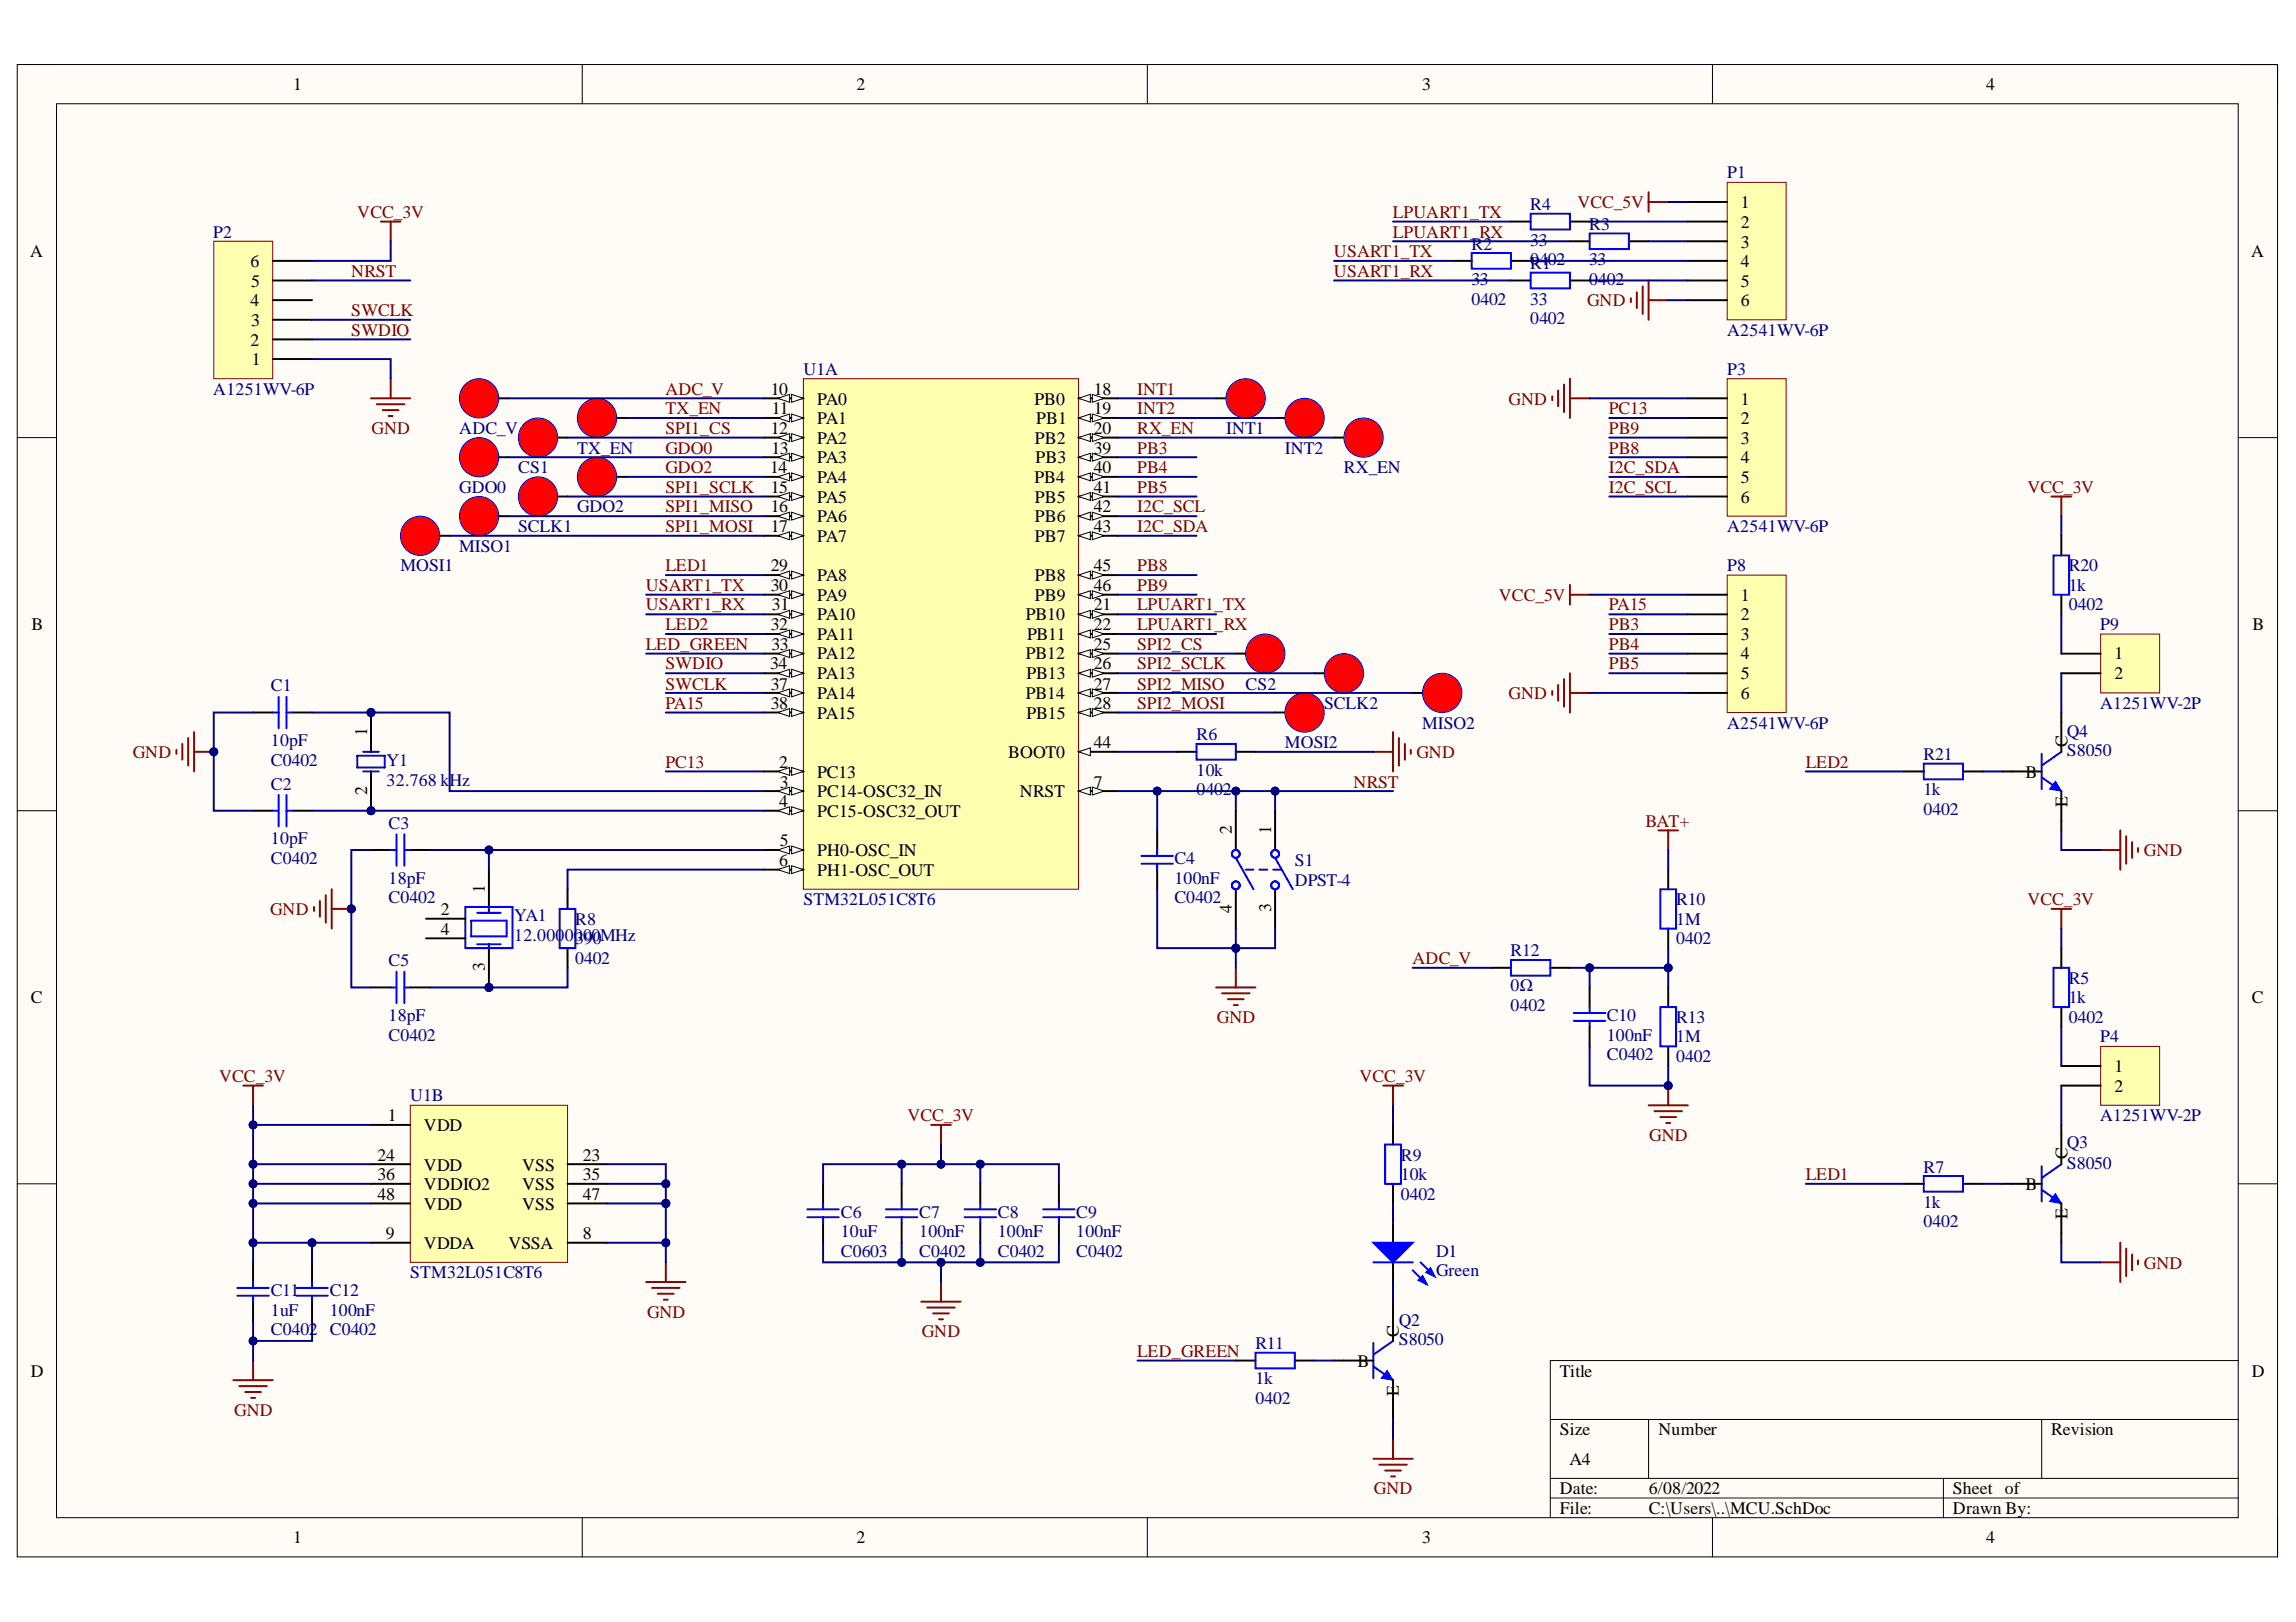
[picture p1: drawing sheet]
<svg xmlns="http://www.w3.org/2000/svg" width="297mm" height="210mm" viewBox="0 0 297 210" stroke-linecap="round" stroke-linejoin="round" font-family="sans-serif">
<defs><g id="words">
<g font-size="2.3">
<text x="37.9" y="11.7">1</text>
<text x="110.8" y="11.7">2</text>
<text x="184" y="11.7">3</text>
<text x="257" y="11.7">4</text>
<text x="225.2" y="26.9">1</text>
<text x="225.2" y="29.5">2</text>
<text x="3.9" y="33.3">A</text>
<text x="32.4" y="34.6">6</text>
<text x="225.2" y="32">3</text>
<text x="225.2" y="34.6">4</text>
<text x="291.2" y="33.3">A</text>
<text x="32.4" y="39.7">4</text>
<text x="32.5" y="37.1">5</text>
<text x="225.2" y="37.1">5</text>
<text x="225.2" y="39.7">6</text>
<text x="32.4" y="44.7">2</text>
<text x="32.5" y="42.2">3</text>
<text x="32.6" y="47.3">1</text>
<text x="99.7" y="51.1">10</text>
<text x="99.9" y="53.6">11</text>
<text x="105.7" y="52.3">PA0</text>
<text x="133.8" y="52.3">PB0</text>
<text x="141.5" y="51.1">18</text>
<text x="141.5" y="53.6">19</text>
<text x="225.2" y="52.3">1</text>
<text x="99.7" y="56.2">12</text>
<text x="99.8" y="58.7">13</text>
<text x="105.7" y="54.9">PA1</text>
<text x="105.7" y="57.4">PA2</text>
<text x="105.7" y="60">PA3</text>
<text x="133.9" y="57.4">PB2</text>
<text x="134" y="60">PB3</text>
<text x="134.1" y="54.9">PB1</text>
<text x="141.5" y="56.2">20</text>
<text x="141.5" y="58.7">39</text>
<text x="225.2" y="54.9">2</text>
<text x="225.2" y="57.4">3</text>
<text x="225.2" y="60">4</text>
<text x="99.6" y="61.2">14</text>
<text x="99.7" y="63.8">15</text>
<text x="105.7" y="62.5">PA4</text>
<text x="105.7" y="65">PA5</text>
<text x="133.8" y="62.5">PB4</text>
<text x="133.9" y="65">PB5</text>
<text x="141.5" y="61.2">40</text>
<text x="141.5" y="63.8">41</text>
<text x="225.2" y="62.5">5</text>
<text x="225.2" y="65">6</text>
<text x="99.7" y="66.3">16</text>
<text x="99.7" y="68.8">17</text>
<text x="105.7" y="67.6">PA6</text>
<text x="105.7" y="70.1">PA7</text>
<text x="133.9" y="67.6">PB6</text>
<text x="133.9" y="70.1">PB7</text>
<text x="141.5" y="66.3">42</text>
<text x="141.5" y="68.8">43</text>
<text x="99.7" y="73.9">29</text>
<text x="99.7" y="76.5">30</text>
<text x="105.7" y="75.2">PA8</text>
<text x="105.7" y="77.7">PA9</text>
<text x="133.9" y="75.2">PB8</text>
<text x="133.9" y="77.7">PB9</text>
<text x="141.5" y="73.9">45</text>
<text x="141.5" y="76.5">46</text>
<text x="225.2" y="77.7">1</text>
<text x="4.1" y="81.5">B</text>
<text x="99.7" y="81.5">32</text>
<text x="99.9" y="79">31</text>
<text x="105.7" y="80.3">PA10</text>
<text x="105.7" y="82.8">PA11</text>
<text x="132.7" y="80.3">PB10</text>
<text x="132.9" y="82.8">PB11</text>
<text x="141.5" y="79">21</text>
<text x="141.5" y="81.5">22</text>
<text x="225.2" y="80.3">2</text>
<text x="225.2" y="82.8">3</text>
<text x="291.4" y="81.5">B</text>
<text x="99.6" y="86.6">34</text>
<text x="99.7" y="89.2">37</text>
<text x="99.8" y="84.1">33</text>
<text x="105.7" y="85.3">PA12</text>
<text x="105.7" y="87.9">PA13</text>
<text x="132.7" y="85.3">PB12</text>
<text x="132.8" y="87.9">PB13</text>
<text x="141.5" y="84.1">25</text>
<text x="141.5" y="86.6">26</text>
<text x="141.5" y="89.2">27</text>
<text x="225.2" y="85.3">4</text>
<text x="225.2" y="87.9">5</text>
<text x="273.6" y="85.3">1</text>
<text x="273.6" y="87.9">2</text>
<text x="47.5" y="95.2" transform="rotate(-90 47.5 95.2)">1</text>
<text x="99.7" y="91.8">38</text>
<text x="105.7" y="90.5">PA14</text>
<text x="105.7" y="93">PA15</text>
<text x="132.7" y="90.5">PB14</text>
<text x="132.8" y="93">PB15</text>
<text x="141.5" y="91.8">28</text>
<text x="225.2" y="90.5">6</text>
<text x="100.8" y="99.4">2</text>
<text x="100.9" y="101.9">3</text>
<text x="105.7" y="100.6">PC13</text>
<text x="130.4" y="98.1">BOOT0</text>
<text x="141.5" y="96.8">44</text>
<text x="141.5" y="101.9">7</text>
<text x="262" y="100.6">B</text>
<text x="267.5" y="96.7" transform="rotate(-90 267.5 96.7)">C</text>
<text x="47.5" y="102.9" transform="rotate(-90 47.5 102.9)">2</text>
<text x="100.8" y="104.5">4</text>
<text x="105.7" y="103.2">PC14-OSC32_IN</text>
<text x="105.7" y="105.7">PC15-OSC32_OUT</text>
<text x="132" y="103.2">NRST</text>
<text x="159.4" y="107.9" transform="rotate(-90 159.4 107.9)">2</text>
<text x="164.5" y="107.9" transform="rotate(-90 164.5 107.9)">1</text>
<text x="267.5" y="104.4" transform="rotate(-90 267.5 104.4)">E</text>
<text x="100.8" y="112.1">6</text>
<text x="100.9" y="109.5">5</text>
<text x="105.7" y="110.8">PH0-OSC_IN</text>
<text x="105.7" y="113.3">PH1-OSC_OUT</text>
<text x="57" y="118.4">2</text>
<text x="62.7" y="115.6" transform="rotate(-90 62.7 115.6)">1</text>
<text x="159.4" y="118.2" transform="rotate(-90 159.4 118.2)">4</text>
<text x="164.5" y="118.1" transform="rotate(-90 164.5 118.1)">3</text>
<text x="57" y="121">4</text>
<text x="62.7" y="125.7" transform="rotate(-90 62.7 125.7)">3</text>
<text x="4" y="129.8">C</text>
<text x="291.3" y="129.8">C</text>
<text x="273.6" y="138.7">1</text>
<text x="273.6" y="141.3">2</text>
<text x="50.2" y="145.1">1</text>
<text x="54.8" y="146.3">VDD</text>
<text x="48.8" y="150.2">24</text>
<text x="48.8" y="152.8">36</text>
<text x="48.8" y="155.3">48</text>
<text x="54.8" y="151.5">VDD</text>
<text x="54.8" y="154">VDDIO2</text>
<text x="67.5" y="151.5">VSS</text>
<text x="67.5" y="154">VSS</text>
<text x="75.4" y="150.2">23</text>
<text x="75.4" y="152.8">35</text>
<text x="75.4" y="155.3">47</text>
<text x="262" y="154">B</text>
<text x="267.5" y="150" transform="rotate(-90 267.5 150)">C</text>
<text x="49.9" y="160.4">9</text>
<text x="54.8" y="156.6">VDD</text>
<text x="54.8" y="161.6">VDDA</text>
<text x="65.8" y="161.6">VSSA</text>
<text x="67.5" y="156.6">VSS</text>
<text x="75.4" y="160.4">8</text>
<text x="267.5" y="157.7" transform="rotate(-90 267.5 157.7)">E</text>
<text x="181" y="173" transform="rotate(-90 181 173)">C</text>
<text x="4" y="178.1">D</text>
<text x="175.6" y="176.9">B</text>
<text x="201.8" y="178.1">Title</text>
<text x="291.3" y="178.1">D</text>
<text x="181" y="180.7" transform="rotate(-90 181 180.7)">E</text>
<text x="201.8" y="185.7">Size</text>
<text x="214.6" y="185.7">Number</text>
<text x="265.3" y="185.7">Revision</text>
<text x="203.1" y="189.6">A4</text>
<text x="201.8" y="193.4">Date:</text>
<text x="201.8" y="195.9">File:</text>
<text x="213.3" y="193.4">6/08/2022</text>
<text x="213.3" y="195.9">C:\Users\..\MCU.SchDoc</text>
<text x="252.6" y="193.4">Sheet of</text>
<text x="252.6" y="195.9">Drawn By:</text>
<text x="37.9" y="199.7">1</text>
<text x="110.8" y="199.7">2</text>
<text x="184" y="199.7">3</text>
<text x="257" y="199.7">4</text>
</g>
<g font-size="2.3" fill="#000080">
<text x="223.4" y="23.1">P1</text>
<text x="198" y="27.1">R4</text>
<text x="205.6" y="29.8">R3</text>
<text x="27.6" y="30.8">P2</text>
<text x="190.4" y="32.3">R2</text>
<text x="198" y="34.3">0402</text>
<text x="198" y="31.8">33</text>
<text x="198" y="34.8">R1</text>
<text x="205.6" y="34.3">33</text>
<text x="190.4" y="39.4">0402</text>
<text x="190.4" y="36.9">33</text>
<text x="198" y="41.9">0402</text>
<text x="198" y="39.4">33</text>
<text x="205.6" y="36.9">0402</text>
<text x="223.4" y="43.5">A2541WV-6P</text>
<text x="27.6" y="51.1">A1251WV-6P</text>
<text x="103.9" y="48.5">U1A</text>
<text x="223.4" y="48.5">P3</text>
<text x="59.4" y="56.2">ADC_V</text>
<text x="74.7" y="58.7">TX_EN</text>
<text x="158.6" y="56.2">INT1</text>
<text x="166.2" y="58.7">INT2</text>
<text x="59.4" y="63.8">GDO0</text>
<text x="67" y="61.2">CS1</text>
<text x="173.9" y="61.2">RX_EN</text>
<text x="59.4" y="71.4">MISO1</text>
<text x="67" y="68.8">SCLK1</text>
<text x="74.7" y="66.3">GDO2</text>
<text x="223.4" y="68.8">A2541WV-6P</text>
<text x="51.8" y="73.9">MOSI1</text>
<text x="223.4" y="73.9">P8</text>
<text x="267.6" y="73.9">R20</text>
<text x="267.6" y="76.5">1k</text>
<text x="267.6" y="79">0402</text>
<text x="271.7" y="81.5">P9</text>
<text x="35" y="89.5">C1</text>
<text x="161.2" y="89.2">CS2</text>
<text x="154.8" y="95.8">R6</text>
<text x="171.3" y="91.8">SCLK2</text>
<text x="184" y="94.3">MISO2</text>
<text x="223.4" y="94.3">A2541WV-6P</text>
<text x="267.4" y="95.3">Q4</text>
<text x="271.7" y="91.8">A1251WV-2P</text>
<text x="35" y="99.1">C0402</text>
<text x="35" y="96.6">10pF</text>
<text x="50" y="99.1">Y1</text>
<text x="50" y="101.7">32.768 k</text>
<text x="58.2" y="101.7">Hz</text>
<text x="154.8" y="100.4">10k</text>
<text x="166.2" y="96.8">MOSI2</text>
<text x="248.8" y="98.4">R21</text>
<text x="267.4" y="97.9">S8050</text>
<text x="35" y="102.2">C2</text>
<text x="50.3" y="107.2">C3</text>
<text x="154.8" y="102.9">0402</text>
<text x="248.8" y="105.5">0402</text>
<text x="248.8" y="102.9">1k</text>
<text x="35" y="111.8">C0402</text>
<text x="35" y="109.3">10pF</text>
<text x="151.9" y="111.8">C4</text>
<text x="167.5" y="112.1">S1</text>
<text x="50.3" y="116.9">C0402</text>
<text x="50.3" y="114.4">18pF</text>
<text x="66.5" y="119.2">YA1</text>
<text x="74.4" y="119.7">R8</text>
<text x="103.9" y="117.1">STM32L051C8T6</text>
<text x="151.9" y="116.9">C0402</text>
<text x="151.9" y="114.4">100nF</text>
<text x="167.5" y="114.6">DPST-4</text>
<text x="216.8" y="117.1">R10</text>
<text x="216.8" y="119.7">1M</text>
<text x="50.3" y="125">C5</text>
<text x="66.5" y="121.7">12.000</text>
<text x="73.1" y="121.7">0000MHz</text>
<text x="74.4" y="124.8">0402</text>
<text x="74.4" y="122.2">390</text>
<text x="195.4" y="123.7">R12</text>
<text x="216.8" y="122.2">0402</text>
<text x="195.4" y="130.8">0402</text>
<text x="195.4" y="128.3">0Ω</text>
<text x="267.6" y="127.3">R5</text>
<text x="267.6" y="129.8">1k</text>
<text x="50.3" y="134.7">C0402</text>
<text x="50.3" y="132.1">18pF</text>
<text x="207.9" y="137.2">C0402</text>
<text x="207.9" y="132.1">C10</text>
<text x="207.9" y="134.7">100nF</text>
<text x="216.8" y="137.4">0402</text>
<text x="216.8" y="132.4">R13</text>
<text x="216.8" y="134.9">1M</text>
<text x="267.6" y="132.4">0402</text>
<text x="271.7" y="134.9">P4</text>
<text x="53.1" y="142.5">U1B</text>
<text x="267.4" y="148.6">Q3</text>
<text x="271.7" y="145.1">A1251WV-2P</text>
<text x="181.2" y="155.3">0402</text>
<text x="181.2" y="150.2">R9</text>
<text x="181.2" y="152.8">10k</text>
<text x="248.8" y="151.7">R7</text>
<text x="267.4" y="151.2">S8050</text>
<text x="108.8" y="157.6">C6</text>
<text x="108.8" y="160.1">10uF</text>
<text x="118.9" y="157.6">C7</text>
<text x="118.9" y="160.1">100nF</text>
<text x="129.1" y="157.6">C8</text>
<text x="129.1" y="160.1">100nF</text>
<text x="139.2" y="157.6">C9</text>
<text x="139.2" y="160.1">100nF</text>
<text x="248.8" y="158.8">0402</text>
<text x="248.8" y="156.3">1k</text>
<text x="35" y="167.7">C11</text>
<text x="42.7" y="167.7">C12</text>
<text x="53.1" y="165.4">STM32L051C8T6</text>
<text x="108.8" y="162.7">C0603</text>
<text x="118.9" y="162.7">C0402</text>
<text x="129.1" y="162.7">C0402</text>
<text x="139.2" y="162.7">C0402</text>
<text x="185.8" y="162.7">D1</text>
<text x="185.8" y="165.2">Green</text>
<text x="35" y="172.8">C0402 C0402</text>
<text x="35" y="170.3">1uF</text>
<text x="42.7" y="170.3">100nF</text>
<text x="181" y="171.5">Q2</text>
<text x="162.4" y="174.6">R11</text>
<text x="162.4" y="179.1">1k</text>
<text x="181" y="174.1">S8050</text>
<text x="162.4" y="181.7">0402</text>
</g>
<g font-size="2.3" fill="#800000">
<text x="46.2" y="28.2">VCC_3V</text>
<text x="180.2" y="28.2">LPUART1_TX</text>
<text x="204.1" y="26.9">VCC_5V</text>
<text x="45.5" y="35.9">NRST</text>
<text x="172.6" y="33.3">USART1_TX</text>
<text x="172.6" y="35.9">USART1_RX</text>
<text x="180.2" y="30.8">LPUART1_RX</text>
<text x="45.5" y="40.9">SWCLK</text>
<text x="205.3" y="39.7">GND</text>
<text x="45.5" y="43.5">SWDIO</text>
<text x="86.1" y="53.6">TX_EN</text>
<text x="86.1" y="51.1">ADC_V</text>
<text x="147.1" y="53.6">INT2</text>
<text x="147.1" y="51.1">INT1</text>
<text x="195.2" y="52.3">GND</text>
<text x="208.1" y="53.6">PC13</text>
<text x="48.1" y="56.2">GND</text>
<text x="86.1" y="58.7">GDO0</text>
<text x="86.1" y="56.2">SPI1_CS</text>
<text x="147.1" y="56.2">RX_EN</text>
<text x="147.1" y="58.7">PB3</text>
<text x="208.1" y="56.2">PB9</text>
<text x="208.1" y="58.7">PB8</text>
<text x="86.1" y="63.8">SPI1_SCLK</text>
<text x="86.1" y="61.2">GDO2</text>
<text x="147.1" y="63.8">PB5</text>
<text x="147.1" y="61.2">PB4</text>
<text x="208.1" y="61.2">I2C_SDA</text>
<text x="208.1" y="63.8">I2C_SCL</text>
<text x="262.3" y="63.8">VCC_3V</text>
<text x="86.1" y="66.3">SPI1_MISO</text>
<text x="86.1" y="68.8">SPI1_MOSI</text>
<text x="147.1" y="68.8">I2C_SDA</text>
<text x="147.1" y="66.3">I2C_SCL</text>
<text x="83.5" y="76.5">USART1_TX</text>
<text x="86.1" y="73.9">LED1</text>
<text x="147.1" y="73.9">PB8</text>
<text x="147.1" y="76.5">PB9</text>
<text x="193.9" y="77.7">VCC_5V</text>
<text x="83.5" y="79">USART1_RX</text>
<text x="86.1" y="81.5">LED2</text>
<text x="147.1" y="79">LPUART1_TX</text>
<text x="147.1" y="81.5">LPUART1_RX</text>
<text x="208.1" y="79">PA15</text>
<text x="208.1" y="81.5">PB3</text>
<text x="83.5" y="84.1">LED_GREEN</text>
<text x="86.1" y="86.6">SWDIO</text>
<text x="86.1" y="89.2">SWCLK</text>
<text x="147.1" y="86.6">SPI2_SCLK</text>
<text x="147.1" y="89.2">SPI2_MISO</text>
<text x="147.1" y="84.1">SPI2_CS</text>
<text x="208.1" y="86.6">PB5</text>
<text x="208.1" y="84.1">PB4</text>
<text x="86.1" y="91.8">PA15</text>
<text x="147.1" y="91.8">SPI2_MOSI</text>
<text x="195.2" y="90.5">GND</text>
<text x="17.2" y="98.1">GND</text>
<text x="86.1" y="99.4">PC13</text>
<text x="175.1" y="101.9">NRST</text>
<text x="183.2" y="98.1">GND</text>
<text x="233.6" y="99.4">LED2</text>
<text x="212.9" y="107">BAT+</text>
<text x="277.4" y="110.8">GND</text>
<text x="35" y="118.4">GND</text>
<text x="262.3" y="117.1">VCC_3V</text>
<text x="182.7" y="124.8">ADC_V</text>
<text x="157.4" y="132.4">GND</text>
<text x="28.4" y="140">VCC_3V</text>
<text x="175.9" y="140">VCC_3V</text>
<text x="117.4" y="145.1">VCC_3V</text>
<text x="213.4" y="147.6">GND</text>
<text x="233.6" y="152.8">LED1</text>
<text x="277.4" y="164.2">GND</text>
<text x="83.7" y="170.5">GND</text>
<text x="119.3" y="173.1">GND</text>
<text x="147.1" y="175.6">LED_GREEN</text>
<text x="30.3" y="183.2">GND</text>
<text x="177.7" y="193.4">GND</text>
</g>
</g></defs>
<path d="M2.2 8.4h292.5v193.1h-292.5z" fill-rule="evenodd" fill="#fffcf8"/>
<path d="M2.2 8.4h292.5v193.1h-292.5z" fill="none" stroke="#000" stroke-width=".13"/>
<path d="M7.3 13.4h282.3v183h-282.3z" fill-rule="evenodd" fill="#fffcf8"/>
<g fill="none" stroke="#000" stroke-width=".13">
<path d="M2.2 8.3h5.1M7.3 13.4h282.3v183h-282.3zM75.3 8.3v5.1M148.4 8.3v5.1M221.5 8.4v5M289.6 8.4h5.1v5M2.2 56.6h5.1M289.6 56.6h5.1M2.2 104.9h5.1M289.6 104.9h5.1M2.2 153.2h5.1M289.6 153.2h5.1"/>
<path d="M289.6 176.1h-89v20.3M75.3 196.4v5.1M148.4 196.4v5.1M200.6 183.7h89M200.6 191.3h89M200.6 193.9h89M213.3 183.7v7.6M221.5 196.4v5.1M251.4 191.3v5.1M264.1 183.7v7.6M294.7 196.4v5.1"/>
</g>
<g fill="none" stroke="#800000" stroke-width=".25">
<path d="M211 38.6v.5M211.8 37.8v2.1M212.5 37.1v3.5M213.3 36.3v5.1M213.3 38.8h2.5M177.7 97.3h2.5M180.2 94.7v5.1M181 95.5v3.6M181.8 96.3v2M182.5 97v.6M157.3 127.8h5.1M158.1 128.5h3.6"/>
<path d="M158.9 129.3h2M159.6 130.1h.5M159.9 125.2v2.6M31.5 140.5h2.5M32.7 140.5v2.5M120.5 145.6h2.5M121.7 145.6v2.5M178.9 140.5h2.6M180.2 140.5v2.5M30.2 178.6h5.1M31 179.4h3.5M32.7 176.1v2.5"/>
<path d="M83.6 165.9h5.1M84.4 166.7h3.5M85.1 167.4h2.1M85.9 168.2h.5M86.1 163.4v2.5M119.2 168.4h5.1M120 169.2h3.5M120.7 170h2.1M121.5 170.7h.5M121.7 165.9v2.5M31.7 180.1h2.1M32.5 180.9h.5"/>
<path d="M177.7 188.8h5.1M178.4 189.5h3.6M179.2 190.3h2M180 191.1h.5M180.2 186.2v2.6"/>
</g>
<g fill="none" stroke="#000" stroke-width=".25">
<path d="M187.8 33.8h2.6M195.5 28.7h2.5M195.5 36.3h2.5M195.5 33.8h2.5M203.1 28.7h2.6M203.1 31.2h2.6M203.1 36.3h2.6M210.7 31.2h2.6M152.3 97.3h2.5M159.9 97.3h2.5M159.9 104.9v5.1M159.9 115.1v5.1"/>
<path d="M165 104.9v5.1M165 115.1v5.1M180.2 145.6v2.5M180.2 153.2v2.5M159.9 176.1h2.5M167.5 176.1h2.6"/>
</g>
<g fill="none" stroke="#00f" stroke-width=".25">
<path d="M190.4 32.7h5.1v2.1h-5.1zM198 27.7h5.1v2h-5.1zM198 35.3h5.1v2h-5.1zM205.7 30.2h5v2h-5zM154.8 96.3h5.1v2h-5.1zM159.9 111l2.3 4.1M161.1 112.5h1.1M162.9 112.5h1M164.7 112.5h1M165 111l2.3 4.1M179.2 148.1h2v5.1h-2zM162.4 175.1h5.1v2h-5.1z"/>
<circle cx="159.9" cy="110.5" r=".51"/>
<circle cx="159.9" cy="114.6" r=".51"/>
<circle cx="165" cy="110.5" r=".51"/>
<circle cx="165" cy="114.6" r=".51"/>
</g>
<path d="M103.9 49h35.6v66.1h-35.6z" fill-rule="evenodd" fill="#ffffb0"/>
<path d="M103.9 49h35.6v66.1h-35.6z" fill="none" stroke="#800000" stroke-width=".13"/>
<path d="M139.5 97.3h5.1" fill="none" stroke="#000" stroke-width=".25"/>
<path d="M139.5 97.3l1.6-.5v1z" fill="#f8fcff"/>
<path d="M139.5 97.3l1.6-.5v1z" fill="none" stroke="#000" stroke-width=".13"/>
<path d="M139.5 102.4h5.1" fill="none" stroke="#000" stroke-width=".25"/>
<path d="M139.5 102.4l1.6-.5v1z" fill="#f8fcff"/>
<path d="M139.5 102.4l1.6-.5v1z" fill="none" stroke="#000" stroke-width=".13"/>
<path d="M141.3 101.9l1.5 .5-1.5 .5z" fill="#f8fcff"/>
<path d="M141.3 101.9l1.5 .5-1.5 .5z" fill="none" stroke="#000" stroke-width=".13"/>
<path d="M98.9 51.5h5" fill="none" stroke="#000" stroke-width=".25"/>
<path d="M102.4 51l1.5 .5-1.5 .6z" fill="#f8fcff"/>
<path d="M102.4 51l1.5 .5-1.5 .6z" fill="none" stroke="#000" stroke-width=".13"/>
<path d="M100.6 51.5l1.6-.5v1.1z" fill="#f8fcff"/>
<path d="M100.6 51.5l1.6-.5v1.1z" fill="none" stroke="#000" stroke-width=".13"/>
<path d="M98.9 54.1h5" fill="none" stroke="#000" stroke-width=".25"/>
<path d="M102.4 53.6l1.5 .5-1.5 .5z" fill="#f8fcff"/>
<path d="M102.4 53.6l1.5 .5-1.5 .5z" fill="none" stroke="#000" stroke-width=".13"/>
<path d="M100.6 54.1l1.6-.5v1z" fill="#f8fcff"/>
<path d="M100.6 54.1l1.6-.5v1z" fill="none" stroke="#000" stroke-width=".13"/>
<path d="M98.9 79.5h5" fill="none" stroke="#000" stroke-width=".25"/>
<path d="M102.4 79l1.5 .5-1.5 .5z" fill="#f8fcff"/>
<path d="M102.4 79l1.5 .5-1.5 .5z" fill="none" stroke="#000" stroke-width=".13"/>
<path d="M100.6 79.5l1.6-.5v1z" fill="#f8fcff"/>
<path d="M100.6 79.5l1.6-.5v1z" fill="none" stroke="#000" stroke-width=".13"/>
<path d="M98.9 82h5" fill="none" stroke="#000" stroke-width=".25"/>
<path d="M102.4 81.5l1.5 .5-1.5 .6z" fill="#f8fcff"/>
<path d="M102.4 81.5l1.5 .5-1.5 .6z" fill="none" stroke="#000" stroke-width=".13"/>
<path d="M100.6 82l1.6-.5v1.1z" fill="#f8fcff"/>
<path d="M100.6 82l1.6-.5v1.1z" fill="none" stroke="#000" stroke-width=".13"/>
<path d="M98.9 84.6h5" fill="none" stroke="#000" stroke-width=".25"/>
<path d="M102.4 84.1l1.5 .5-1.5 .5z" fill="#f8fcff"/>
<path d="M102.4 84.1l1.5 .5-1.5 .5z" fill="none" stroke="#000" stroke-width=".13"/>
<path d="M100.6 84.6l1.6-.5v1z" fill="#f8fcff"/>
<path d="M100.6 84.6l1.6-.5v1z" fill="none" stroke="#000" stroke-width=".13"/>
<path d="M98.9 87.1h5" fill="none" stroke="#000" stroke-width=".25"/>
<path d="M102.4 86.6l1.5 .5-1.5 .5z" fill="#f8fcff"/>
<path d="M102.4 86.6l1.5 .5-1.5 .5z" fill="none" stroke="#000" stroke-width=".13"/>
<path d="M100.6 87.1l1.6-.5v1z" fill="#f8fcff"/>
<path d="M100.6 87.1l1.6-.5v1z" fill="none" stroke="#000" stroke-width=".13"/>
<path d="M98.9 89.7h5" fill="none" stroke="#000" stroke-width=".25"/>
<path d="M102.4 89.2l1.5 .5-1.5 .5z" fill="#f8fcff"/>
<path d="M102.4 89.2l1.5 .5-1.5 .5z" fill="none" stroke="#000" stroke-width=".13"/>
<path d="M100.6 89.7l1.6-.5v1z" fill="#f8fcff"/>
<path d="M100.6 89.7l1.6-.5v1z" fill="none" stroke="#000" stroke-width=".13"/>
<path d="M98.9 92.2h5" fill="none" stroke="#000" stroke-width=".25"/>
<path d="M102.4 91.7l1.5 .5-1.5 .5z" fill="#f8fcff"/>
<path d="M102.4 91.7l1.5 .5-1.5 .5z" fill="none" stroke="#000" stroke-width=".13"/>
<path d="M100.6 92.2l1.6-.5v1z" fill="#f8fcff"/>
<path d="M100.6 92.2l1.6-.5v1z" fill="none" stroke="#000" stroke-width=".13"/>
<path d="M98.9 56.6h5" fill="none" stroke="#000" stroke-width=".25"/>
<path d="M102.4 56.1l1.5 .5-1.5 .5z" fill="#f8fcff"/>
<path d="M102.4 56.1l1.5 .5-1.5 .5z" fill="none" stroke="#000" stroke-width=".13"/>
<path d="M100.6 56.6l1.6-.5v1z" fill="#f8fcff"/>
<path d="M100.6 56.6l1.6-.5v1z" fill="none" stroke="#000" stroke-width=".13"/>
<path d="M98.9 59.2h5" fill="none" stroke="#000" stroke-width=".25"/>
<path d="M102.4 58.7l1.5 .5-1.5 .5z" fill="#f8fcff"/>
<path d="M102.4 58.7l1.5 .5-1.5 .5z" fill="none" stroke="#000" stroke-width=".13"/>
<path d="M100.6 59.2l1.6-.5v1z" fill="#f8fcff"/>
<path d="M100.6 59.2l1.6-.5v1z" fill="none" stroke="#000" stroke-width=".13"/>
<path d="M98.9 61.7h5" fill="none" stroke="#000" stroke-width=".25"/>
<path d="M102.4 61.2l1.5 .5-1.5 .5z" fill="#f8fcff"/>
<path d="M102.4 61.2l1.5 .5-1.5 .5z" fill="none" stroke="#000" stroke-width=".13"/>
<path d="M100.6 61.7l1.6-.5v1z" fill="#f8fcff"/>
<path d="M100.6 61.7l1.6-.5v1z" fill="none" stroke="#000" stroke-width=".13"/>
<path d="M98.9 64.3h5" fill="none" stroke="#000" stroke-width=".25"/>
<path d="M102.4 63.7l1.5 .6-1.5 .5z" fill="#f8fcff"/>
<path d="M102.4 63.7l1.5 .6-1.5 .5z" fill="none" stroke="#000" stroke-width=".13"/>
<path d="M100.6 64.3l1.6-.6v1.1z" fill="#f8fcff"/>
<path d="M100.6 64.3l1.6-.6v1.1z" fill="none" stroke="#000" stroke-width=".13"/>
<path d="M98.9 66.8h5" fill="none" stroke="#000" stroke-width=".25"/>
<path d="M102.4 66.3l1.5 .5-1.5 .5z" fill="#f8fcff"/>
<path d="M102.4 66.3l1.5 .5-1.5 .5z" fill="none" stroke="#000" stroke-width=".13"/>
<path d="M100.6 66.8l1.6-.5v1z" fill="#f8fcff"/>
<path d="M100.6 66.8l1.6-.5v1z" fill="none" stroke="#000" stroke-width=".13"/>
<path d="M98.9 69.3h5" fill="none" stroke="#000" stroke-width=".25"/>
<path d="M102.4 68.8l1.5 .5-1.5 .5z" fill="#f8fcff"/>
<path d="M102.4 68.8l1.5 .5-1.5 .5z" fill="none" stroke="#000" stroke-width=".13"/>
<path d="M100.6 69.3l1.6-.5v1z" fill="#f8fcff"/>
<path d="M100.6 69.3l1.6-.5v1z" fill="none" stroke="#000" stroke-width=".13"/>
<path d="M98.9 74.4h5" fill="none" stroke="#000" stroke-width=".25"/>
<path d="M102.4 73.9l1.5 .5-1.5 .5z" fill="#f8fcff"/>
<path d="M102.4 73.9l1.5 .5-1.5 .5z" fill="none" stroke="#000" stroke-width=".13"/>
<path d="M100.6 74.4l1.6-.5v1z" fill="#f8fcff"/>
<path d="M100.6 74.4l1.6-.5v1z" fill="none" stroke="#000" stroke-width=".13"/>
<path d="M98.9 77h5" fill="none" stroke="#000" stroke-width=".25"/>
<path d="M102.4 76.5l1.5 .5-1.5 .5z" fill="#f8fcff"/>
<path d="M102.4 76.5l1.5 .5-1.5 .5z" fill="none" stroke="#000" stroke-width=".13"/>
<path d="M100.6 77l1.6-.5v1z" fill="#f8fcff"/>
<path d="M100.6 77l1.6-.5v1z" fill="none" stroke="#000" stroke-width=".13"/>
<path d="M139.5 51.5h5.1" fill="none" stroke="#000" stroke-width=".25"/>
<path d="M139.5 51.5l1.6-.5v1.1z" fill="#f8fcff"/>
<path d="M139.5 51.5l1.6-.5v1.1z" fill="none" stroke="#000" stroke-width=".13"/>
<path d="M141.3 51l1.5 .5-1.5 .6z" fill="#f8fcff"/>
<path d="M141.3 51l1.5 .5-1.5 .6z" fill="none" stroke="#000" stroke-width=".13"/>
<path d="M139.5 54.1h5.1" fill="none" stroke="#000" stroke-width=".25"/>
<path d="M139.5 54.1l1.6-.5v1z" fill="#f8fcff"/>
<path d="M139.5 54.1l1.6-.5v1z" fill="none" stroke="#000" stroke-width=".13"/>
<path d="M141.3 53.6l1.5 .5-1.5 .5z" fill="#f8fcff"/>
<path d="M141.3 53.6l1.5 .5-1.5 .5z" fill="none" stroke="#000" stroke-width=".13"/>
<path d="M139.5 79.5h5.1" fill="none" stroke="#000" stroke-width=".25"/>
<path d="M139.5 79.5l1.6-.5v1z" fill="#f8fcff"/>
<path d="M139.5 79.5l1.6-.5v1z" fill="none" stroke="#000" stroke-width=".13"/>
<path d="M141.3 79l1.5 .5-1.5 .5z" fill="#f8fcff"/>
<path d="M141.3 79l1.5 .5-1.5 .5z" fill="none" stroke="#000" stroke-width=".13"/>
<path d="M139.5 82h5.1" fill="none" stroke="#000" stroke-width=".25"/>
<path d="M139.5 82l1.6-.5v1.1z" fill="#f8fcff"/>
<path d="M139.5 82l1.6-.5v1.1z" fill="none" stroke="#000" stroke-width=".13"/>
<path d="M141.3 81.5l1.5 .5-1.5 .6z" fill="#f8fcff"/>
<path d="M141.3 81.5l1.5 .5-1.5 .6z" fill="none" stroke="#000" stroke-width=".13"/>
<path d="M139.5 84.6h5.1" fill="none" stroke="#000" stroke-width=".25"/>
<path d="M139.5 84.6l1.6-.5v1z" fill="#f8fcff"/>
<path d="M139.5 84.6l1.6-.5v1z" fill="none" stroke="#000" stroke-width=".13"/>
<path d="M141.3 84.1l1.5 .5-1.5 .5z" fill="#f8fcff"/>
<path d="M141.3 84.1l1.5 .5-1.5 .5z" fill="none" stroke="#000" stroke-width=".13"/>
<path d="M139.5 87.1h5.1" fill="none" stroke="#000" stroke-width=".25"/>
<path d="M139.5 87.1l1.6-.5v1z" fill="#f8fcff"/>
<path d="M139.5 87.1l1.6-.5v1z" fill="none" stroke="#000" stroke-width=".13"/>
<path d="M141.3 86.6l1.5 .5-1.5 .5z" fill="#f8fcff"/>
<path d="M141.3 86.6l1.5 .5-1.5 .5z" fill="none" stroke="#000" stroke-width=".13"/>
<path d="M139.5 89.7h5.1" fill="none" stroke="#000" stroke-width=".25"/>
<path d="M139.5 89.7l1.6-.5v1z" fill="#f8fcff"/>
<path d="M139.5 89.7l1.6-.5v1z" fill="none" stroke="#000" stroke-width=".13"/>
<path d="M141.3 89.2l1.5 .5-1.5 .5z" fill="#f8fcff"/>
<path d="M141.3 89.2l1.5 .5-1.5 .5z" fill="none" stroke="#000" stroke-width=".13"/>
<path d="M139.5 92.2h5.1" fill="none" stroke="#000" stroke-width=".25"/>
<path d="M139.5 92.2l1.6-.5v1z" fill="#f8fcff"/>
<path d="M139.5 92.2l1.6-.5v1z" fill="none" stroke="#000" stroke-width=".13"/>
<path d="M141.3 91.7l1.5 .5-1.5 .5z" fill="#f8fcff"/>
<path d="M141.3 91.7l1.5 .5-1.5 .5z" fill="none" stroke="#000" stroke-width=".13"/>
<path d="M139.5 56.6h5.1" fill="none" stroke="#000" stroke-width=".25"/>
<path d="M139.5 56.6l1.6-.5v1z" fill="#f8fcff"/>
<path d="M139.5 56.6l1.6-.5v1z" fill="none" stroke="#000" stroke-width=".13"/>
<path d="M141.3 56.1l1.5 .5-1.5 .5z" fill="#f8fcff"/>
<path d="M141.3 56.1l1.5 .5-1.5 .5z" fill="none" stroke="#000" stroke-width=".13"/>
<path d="M139.5 59.2h5.1" fill="none" stroke="#000" stroke-width=".25"/>
<path d="M139.5 59.2l1.6-.5v1z" fill="#f8fcff"/>
<path d="M139.5 59.2l1.6-.5v1z" fill="none" stroke="#000" stroke-width=".13"/>
<path d="M141.3 58.7l1.5 .5-1.5 .5z" fill="#f8fcff"/>
<path d="M141.3 58.7l1.5 .5-1.5 .5z" fill="none" stroke="#000" stroke-width=".13"/>
<path d="M139.5 61.7h5.1" fill="none" stroke="#000" stroke-width=".25"/>
<path d="M139.5 61.7l1.6-.5v1z" fill="#f8fcff"/>
<path d="M139.5 61.7l1.6-.5v1z" fill="none" stroke="#000" stroke-width=".13"/>
<path d="M141.3 61.2l1.5 .5-1.5 .5z" fill="#f8fcff"/>
<path d="M141.3 61.2l1.5 .5-1.5 .5z" fill="none" stroke="#000" stroke-width=".13"/>
<path d="M139.5 64.3h5.1" fill="none" stroke="#000" stroke-width=".25"/>
<path d="M139.5 64.3l1.6-.6v1.1z" fill="#f8fcff"/>
<path d="M139.5 64.3l1.6-.6v1.1z" fill="none" stroke="#000" stroke-width=".13"/>
<path d="M141.3 63.7l1.5 .6-1.5 .5z" fill="#f8fcff"/>
<path d="M141.3 63.7l1.5 .6-1.5 .5z" fill="none" stroke="#000" stroke-width=".13"/>
<path d="M139.5 66.8h5.1" fill="none" stroke="#000" stroke-width=".25"/>
<path d="M139.5 66.8l1.6-.5v1z" fill="#f8fcff"/>
<path d="M139.5 66.8l1.6-.5v1z" fill="none" stroke="#000" stroke-width=".13"/>
<path d="M141.3 66.3l1.5 .5-1.5 .5z" fill="#f8fcff"/>
<path d="M141.3 66.3l1.5 .5-1.5 .5z" fill="none" stroke="#000" stroke-width=".13"/>
<path d="M139.5 69.3h5.1" fill="none" stroke="#000" stroke-width=".25"/>
<path d="M139.5 69.3l1.6-.5v1z" fill="#f8fcff"/>
<path d="M139.5 69.3l1.6-.5v1z" fill="none" stroke="#000" stroke-width=".13"/>
<path d="M141.3 68.8l1.5 .5-1.5 .5z" fill="#f8fcff"/>
<path d="M141.3 68.8l1.5 .5-1.5 .5z" fill="none" stroke="#000" stroke-width=".13"/>
<path d="M139.5 74.4h5.1" fill="none" stroke="#000" stroke-width=".25"/>
<path d="M139.5 74.4l1.6-.5v1z" fill="#f8fcff"/>
<path d="M139.5 74.4l1.6-.5v1z" fill="none" stroke="#000" stroke-width=".13"/>
<path d="M141.3 73.9l1.5 .5-1.5 .5z" fill="#f8fcff"/>
<path d="M141.3 73.9l1.5 .5-1.5 .5z" fill="none" stroke="#000" stroke-width=".13"/>
<path d="M139.5 77h5.1" fill="none" stroke="#000" stroke-width=".25"/>
<path d="M139.5 77l1.6-.5v1z" fill="#f8fcff"/>
<path d="M139.5 77l1.6-.5v1z" fill="none" stroke="#000" stroke-width=".13"/>
<path d="M141.3 76.5l1.5 .5-1.5 .5z" fill="#f8fcff"/>
<path d="M141.3 76.5l1.5 .5-1.5 .5z" fill="none" stroke="#000" stroke-width=".13"/>
<path d="M98.9 99.8h5" fill="none" stroke="#000" stroke-width=".25"/>
<path d="M102.4 99.3l1.5 .5-1.5 .5z" fill="#f8fcff"/>
<path d="M102.4 99.3l1.5 .5-1.5 .5z" fill="none" stroke="#000" stroke-width=".13"/>
<path d="M100.6 99.8l1.6-.5v1z" fill="#f8fcff"/>
<path d="M100.6 99.8l1.6-.5v1z" fill="none" stroke="#000" stroke-width=".13"/>
<path d="M98.9 102.4h5" fill="none" stroke="#000" stroke-width=".25"/>
<path d="M102.4 101.9l1.5 .5-1.5 .5z" fill="#f8fcff"/>
<path d="M102.4 101.9l1.5 .5-1.5 .5z" fill="none" stroke="#000" stroke-width=".13"/>
<path d="M100.6 102.4l1.6-.5v1z" fill="#f8fcff"/>
<path d="M100.6 102.4l1.6-.5v1z" fill="none" stroke="#000" stroke-width=".13"/>
<path d="M98.9 104.9h5" fill="none" stroke="#000" stroke-width=".25"/>
<path d="M102.4 104.4l1.5 .5-1.5 .5z" fill="#f8fcff"/>
<path d="M102.4 104.4l1.5 .5-1.5 .5z" fill="none" stroke="#000" stroke-width=".13"/>
<path d="M100.6 104.9l1.6-.5v1z" fill="#f8fcff"/>
<path d="M100.6 104.9l1.6-.5v1z" fill="none" stroke="#000" stroke-width=".13"/>
<path d="M98.9 110h5" fill="none" stroke="#000" stroke-width=".25"/>
<path d="M102.4 109.5l1.5 .5-1.5 .5z" fill="#f8fcff"/>
<path d="M102.4 109.5l1.5 .5-1.5 .5z" fill="none" stroke="#000" stroke-width=".13"/>
<path d="M100.6 110l1.6-.5v1z" fill="#f8fcff"/>
<path d="M100.6 110l1.6-.5v1z" fill="none" stroke="#000" stroke-width=".13"/>
<path d="M98.9 112.5h5" fill="none" stroke="#000" stroke-width=".25"/>
<path d="M102.4 112l1.5 .5-1.5 .5z" fill="#f8fcff"/>
<path d="M102.4 112l1.5 .5-1.5 .5z" fill="none" stroke="#000" stroke-width=".13"/>
<path d="M100.6 112.5l1.6-.5v1z" fill="#f8fcff"/>
<path d="M100.6 112.5l1.6-.5v1z" fill="none" stroke="#000" stroke-width=".13"/>
<path d="M53.1 143h20.3v20.4h-20.3z" fill-rule="evenodd" fill="#ffffb0"/>
<path d="M53.1 143h20.3v20.4h-20.3z" fill="none" stroke="#800000" stroke-width=".13"/>
<path d="M48 150.7h5.1M48 153.2h5.1M48 155.7h5.1M48 145.6h5.1M73.4 150.7h5.1M73.4 153.2h5.1M73.4 155.7h5.1M48 160.8h5.1M73.4 160.8h5.1" fill="none" stroke="#000" stroke-width=".25"/>
<path d="M22.8 97v.5M23.6 96.3v2M24.3 95.5v3.6M25.1 94.7v5.1M25.1 97.3h2.6" fill="none" stroke="#800000" stroke-width=".25"/>
<circle cx="27.7" cy="97.3" r=".51" fill="#000080"/>
<circle cx="27.7" cy="97.3" r=".51" fill="none" stroke="#000080" stroke-width=".13"/>
<path d="M40.6 117.4v.5M41.4 116.6v2M42.1 115.8v3.6M42.9 115.1v5.1M42.9 117.6h2.6" fill="none" stroke="#800000" stroke-width=".25"/>
<circle cx="45.5" cy="117.6" r=".51" fill="#000080"/>
<circle cx="45.5" cy="117.6" r=".51" fill="none" stroke="#000080" stroke-width=".13"/>
<path d="M73.4 115.1v2.5M73.4 122.7v2.5M192.9 125.2h2.6M200.6 125.2h2.5" fill="none" stroke="#000" stroke-width=".25"/>
<path d="M72.4 117.6h2v5.1h-2zM195.5 124.2h5.1v2.1h-5.1z" fill="none" stroke="#00f" stroke-width=".25"/>
<path d="M213.3 143h5.1M214 143.8h3.6M214.8 144.6h2M215.6 145.3h.5M215.8 140.5v2.5" fill="none" stroke="#800000" stroke-width=".25"/>
<circle cx="215.8" cy="140.5" r=".51" fill="#000080"/>
<circle cx="215.8" cy="140.5" r=".51" fill="none" stroke="#000080" stroke-width=".13"/>
<path d="M214.6 107.5h2.5M215.8 107.5v2.5" fill="none" stroke="#800000" stroke-width=".25"/>
<path d="M27.7 31.2h7.6v17.8h-7.6z" fill-rule="evenodd" fill="#ffffb0"/>
<path d="M27.7 31.2h7.6v17.8h-7.6z" fill="none" stroke="#800000" stroke-width=".13"/>
<path d="M35.3 38.8h5.1M35.3 36.3h5.1M35.3 33.8h5.1M35.3 46.5h5.1M35.3 43.9h5.1M35.3 41.4h5.1" fill="none" stroke="#000" stroke-width=".25"/>
<path d="M49.3 28.7h2.5M50.5 28.7v2.5M48 51.5h5.1M48.8 52.3h3.5M49.5 53.1h2.1M50.3 53.8h.5M50.5 49v2.5" fill="none" stroke="#800000" stroke-width=".25"/>
<path d="M223.4 23.6h7.7v17.8h-7.7z" fill-rule="evenodd" fill="#ffffb0"/>
<path d="M223.4 23.6h7.7v17.8h-7.7z" fill="none" stroke="#800000" stroke-width=".13"/>
<path d="M218.4 26.1h5M218.4 28.7h5M218.4 31.2h5M218.4 33.8h5M218.4 36.3h5M218.4 38.8h5" fill="none" stroke="#000" stroke-width=".25"/>
<path d="M213.3 24.9v2.5M213.3 26.1h2.5" fill="none" stroke="#800000" stroke-width=".25"/>
<path d="M271.8 135.4h7.6v7.6h-7.6z" fill-rule="evenodd" fill="#ffffb0"/>
<path d="M271.8 135.4h7.6v7.6h-7.6z" fill="none" stroke="#800000" stroke-width=".13"/>
<path d="M72.2 56.6h1.2M266.7 138h5.1M266.7 122.7v2.5M266.7 130.3v2.6M246.3 153.2h2.6M254 153.2h2.5M266.7 140.5h5.1" fill="none" stroke="#000" stroke-width=".25"/>
<path d="M200.8 89.4v.5M201.6 88.6v2.1M202.3 87.9v3.6M203.1 87.1v5.1M203.1 89.7h2.6M265.4 117.6h2.5M266.7 117.6v2.6M271.8 163.4h2.5M274.3 160.8v5.1M275.1 161.6v3.5M275.8 162.3v2.1M276.6 163.1v.5" fill="none" stroke="#800000" stroke-width=".25"/>
<path d="M265.7 125.2h2v5.1h-2zM248.9 152.2h5.1v2h-5.1z" fill="none" stroke="#00f" stroke-width=".25"/>
<circle cx="69.6" cy="56.6" r="2.54" fill="#f00"/>
<circle cx="69.6" cy="56.6" r="2.54" fill="none" stroke="#00f" stroke-width=".13"/>
<path d="M64.5 59.2h1.3" fill="none" stroke="#000" stroke-width=".25"/>
<circle cx="62" cy="59.2" r="2.54" fill="#f00"/>
<circle cx="62" cy="59.2" r="2.54" fill="none" stroke="#00f" stroke-width=".13"/>
<path d="M79.8 61.7h1.3" fill="none" stroke="#000" stroke-width=".25"/>
<circle cx="77.2" cy="61.7" r="2.54" fill="#f00"/>
<circle cx="77.2" cy="61.7" r="2.54" fill="none" stroke="#00f" stroke-width=".13"/>
<path d="M72.2 64.3h1.2" fill="none" stroke="#000" stroke-width=".25"/>
<circle cx="69.6" cy="64.3" r="2.54" fill="#f00"/>
<circle cx="69.6" cy="64.3" r="2.54" fill="none" stroke="#00f" stroke-width=".13"/>
<path d="M64.5 66.8h1.3" fill="none" stroke="#000" stroke-width=".25"/>
<circle cx="62" cy="66.8" r="2.54" fill="#f00"/>
<circle cx="62" cy="66.8" r="2.54" fill="none" stroke="#00f" stroke-width=".13"/>
<path d="M56.9 69.3h1.3" fill="none" stroke="#000" stroke-width=".25"/>
<circle cx="54.4" cy="69.3" r="2.54" fill="#f00"/>
<circle cx="54.4" cy="69.3" r="2.54" fill="none" stroke="#00f" stroke-width=".13"/>
<path d="M157.3 51.5h1.3" fill="none" stroke="#000" stroke-width=".25"/>
<circle cx="161.2" cy="51.5" r="2.54" fill="#f00"/>
<circle cx="161.2" cy="51.5" r="2.54" fill="none" stroke="#00f" stroke-width=".13"/>
<path d="M165 54.1h1.2" fill="none" stroke="#000" stroke-width=".25"/>
<circle cx="168.8" cy="54.1" r="2.54" fill="#f00"/>
<circle cx="168.8" cy="54.1" r="2.54" fill="none" stroke="#00f" stroke-width=".13"/>
<path d="M159.9 84.6h1.2" fill="none" stroke="#000" stroke-width=".25"/>
<circle cx="163.7" cy="84.6" r="2.54" fill="#f00"/>
<circle cx="163.7" cy="84.6" r="2.54" fill="none" stroke="#00f" stroke-width=".13"/>
<path d="M170.1 87.1h1.2" fill="none" stroke="#000" stroke-width=".25"/>
<circle cx="173.9" cy="87.1" r="2.54" fill="#f00"/>
<circle cx="173.9" cy="87.1" r="2.54" fill="none" stroke="#00f" stroke-width=".13"/>
<path d="M182.8 89.7h1.2" fill="none" stroke="#000" stroke-width=".25"/>
<circle cx="186.6" cy="89.7" r="2.54" fill="#f00"/>
<circle cx="186.6" cy="89.7" r="2.54" fill="none" stroke="#00f" stroke-width=".13"/>
<path d="M165 92.2h1.2" fill="none" stroke="#000" stroke-width=".25"/>
<circle cx="168.8" cy="92.2" r="2.54" fill="#f00"/>
<circle cx="168.8" cy="92.2" r="2.54" fill="none" stroke="#00f" stroke-width=".13"/>
<path d="M223.4 49h7.7v17.8h-7.7z" fill-rule="evenodd" fill="#ffffb0"/>
<path d="M223.4 49h7.7v17.8h-7.7z" fill="none" stroke="#800000" stroke-width=".13"/>
<path d="M218.4 51.5h5M218.4 54.1h5M218.4 56.6h5M218.4 59.2h5M218.4 61.7h5M218.4 64.3h5" fill="none" stroke="#000" stroke-width=".25"/>
<path d="M223.4 74.4h7.7v17.8h-7.7z" fill-rule="evenodd" fill="#ffffb0"/>
<path d="M223.4 74.4h7.7v17.8h-7.7z" fill="none" stroke="#800000" stroke-width=".13"/>
<path d="M218.4 77h5M218.4 79.5h5M218.4 82.1h5M218.4 84.6h5M218.4 87.1h5M218.4 89.7h5" fill="none" stroke="#000" stroke-width=".25"/>
<path d="M271.8 82.1h7.6v7.6h-7.6z" fill-rule="evenodd" fill="#ffffb0"/>
<path d="M271.8 82.1h7.6v7.6h-7.6z" fill="none" stroke="#800000" stroke-width=".13"/>
<path d="M79.8 54.1h1.3M266.7 69.3v2.6M266.7 77v2.5M246.3 99.8h2.6M254 99.8h2.5M266.7 84.6h5.1M266.7 87.1h5.1" fill="none" stroke="#000" stroke-width=".25"/>
<path d="M200.8 51.3v.5M201.6 50.5v2.1M202.3 49.8v3.5M203.1 49v5.1M203.1 51.5h2.6M265.4 64.3h2.5M266.7 64.3v2.5M271.8 110h2.5M274.3 107.5v5M275.1 108.2v3.6M275.8 109v2M276.6 109.7v.6" fill="none" stroke="#800000" stroke-width=".25"/>
<path d="M265.7 71.9h2v5.1h-2zM248.9 98.8h5.1v2.1h-5.1z" fill="none" stroke="#00f" stroke-width=".25"/>
<circle cx="77.2" cy="54.1" r="2.54" fill="#f00"/>
<circle cx="77.2" cy="54.1" r="2.54" fill="none" stroke="#00f" stroke-width=".13"/>
<path d="M64.5 51.5h1.3" fill="none" stroke="#000" stroke-width=".25"/>
<circle cx="62" cy="51.5" r="2.54" fill="#f00"/>
<circle cx="62" cy="51.5" r="2.54" fill="none" stroke="#00f" stroke-width=".13"/>
<path d="M172.6 56.6h1.3" fill="none" stroke="#000" stroke-width=".25"/>
<circle cx="176.4" cy="56.6" r="2.54" fill="#f00"/>
<circle cx="176.4" cy="56.6" r="2.54" fill="none" stroke="#00f" stroke-width=".13"/>
<path d="M203.1 75.7v2.5M203.1 77h2.6" fill="none" stroke="#800000" stroke-width=".25"/>
<g fill="none" stroke="#000" stroke-width=".25">
<path d="M32.7 92.2h2.6M37.8 92.2h2.6M32.7 104.9h2.6M37.8 104.9h2.6M48 110h2.5M53.1 110h2.5M149.7 107.5v2.5M149.7 112.5v2.6M48 127.8h2.5M53.1 127.8h2.5M205.7 127.8v2.5M205.7 132.9v2.5"/>
<path d="M106.5 153.2v2.5M106.5 158.3v2.5M116.6 153.2v2.5M116.6 158.3v2.5M126.8 153.2v2.5M126.8 158.3v2.5M137 153.2v2.5M137 158.3v2.5M180.2 158.3v2.5M32.7 163.4v2.5M32.7 168.4v2.6M40.4 163.4v2.5"/>
<path d="M40.4 168.4v2.6M180.2 163.4v2.5"/>
</g>
<g fill="none" stroke="#00f" stroke-width=".25">
<path d="M35.3 92.2h.7M36 90.2v4M37.1 90.2v4M37.1 92.2h.7M35.3 104.9h.7M36 102.9v4M37.1 102.9v4M37.1 104.9h.7M50.5 110h.8M51.3 108v4M52.3 108v4M52.3 110h.8"/>
<path d="M147.7 110.8h4M147.7 111.8h4M149.7 110v.8M149.7 111.8v.7M50.5 127.8h.8M51.3 125.8v4M52.3 125.8v4M52.3 127.8h.8M203.6 131.1h4.1M203.6 132.1h4.1M205.7 130.3v.8M205.7 132.1v.8"/>
<path d="M104.4 156.5h4.1M104.4 157.5h4.1M106.5 155.7v.8M106.5 157.5v.8M114.6 156.5h4.1M114.6 157.5h4.1M116.6 155.7v.8M116.6 157.5v.8M124.8 156.5h4.1M124.8 157.5h4.1M126.8 155.7v.8M126.8 157.5v.8"/>
<path d="M135 156.5h4M135 157.5h4M137 155.7v.8M137 157.5v.8M30.7 166.7h4.1M30.7 167.7h4.1M32.7 165.9v.8M32.7 167.7v.7M38.3 166.7h4.1M38.3 167.7h4.1M40.4 165.9v.8M40.4 167.7v.7"/>
</g>
<path d="M177.7 160.8h5.1l-2.6 2.6z" fill="#00f"/>
<path d="M177.7 160.8h5.1l-2.6 2.6zM182.8 164.4l1.7 1.8M183.8 163.4l1.8 1.7" fill="none" stroke="#00f" stroke-width=".25"/>
<path d="M183.5 165.7l.5-.6 .5 1.1z" fill="#00f"/>
<path d="M183.5 165.7l.5-.6 .5 1.1z" fill="none" stroke="#00f" stroke-width=".25"/>
<path d="M185.1 164.1l.5 1-1.1-.5z" fill="#00f"/>
<path d="M177.7 163.4h5.1M177.7 176.8l2.5 1.8M177.7 173.8v4.6M180.2 173.5l-2.5 1.8M185.1 164.1l.5 1-1.1-.5z" fill="none" stroke="#00f" stroke-width=".25"/>
<path d="M172.6 176.1h1.3M180.2 168.4v1.3M180.2 182.4v1.3" fill="none" stroke="#000" stroke-width=".25"/>
<path d="M179.5 177.3l.7 1.3-1.5-.2z" fill="#00f"/>
<path d="M179.5 177.3l.7 1.3-1.5-.2z" fill="none" stroke="#00f" stroke-width=".13"/>
<path d="M259.1 153.2h1.2M266.7 145.6v1.2M266.7 159.6v1.2M173.9 176.1h3.8M180.2 169.7v3.8M180.2 178.6v3.8" fill="none" stroke="#000" stroke-width=".25"/>
<path d="M264.1 154l2.6 1.7M264.1 150.9v4.6M266.7 150.7l-2.6 1.7" fill="none" stroke="#00f" stroke-width=".25"/>
<path d="M265.9 154.5l.8 1.2-1.5-.2z" fill="#00f"/>
<path d="M265.9 154.5l.8 1.2-1.5-.2z" fill="none" stroke="#00f" stroke-width=".13"/>
<path d="M259.1 99.8h1.2M266.7 92.2v1.3M266.7 106.2v1.3M260.3 153.2h3.8M266.7 146.8v3.9M266.7 155.7v3.9" fill="none" stroke="#000" stroke-width=".25"/>
<path d="M264.1 97.6v4.5M266.7 97.3l-2.6 1.8M264.1 100.6l2.6 1.8" fill="none" stroke="#00f" stroke-width=".25"/>
<path d="M265.9 101.1l.8 1.3-1.5-.3z" fill="#00f"/>
<path d="M265.9 101.1l.8 1.3-1.5-.3z" fill="none" stroke="#00f" stroke-width=".13"/>
<path d="M260.3 99.8h3.8M266.7 93.5v3.8M266.7 102.4v3.8" fill="none" stroke="#000" stroke-width=".25"/>
<circle cx="48" cy="92.2" r=".51" fill="#000080"/>
<circle cx="48" cy="92.2" r=".51" fill="none" stroke="#000080" stroke-width=".13"/>
<circle cx="48" cy="104.9" r=".51" fill="#000080"/>
<circle cx="48" cy="104.9" r=".51" fill="none" stroke="#000080" stroke-width=".13"/>
<path d="M48 92.2v5.1" fill="none" stroke="#000" stroke-width=".25"/>
<circle cx="48" cy="92.2" r=".51" fill="#000080"/>
<circle cx="48" cy="92.2" r=".51" fill="none" stroke="#000080" stroke-width=".13"/>
<path d="M48 99.8v5.1" fill="none" stroke="#000" stroke-width=".25"/>
<circle cx="48" cy="104.9" r=".51" fill="#000080"/>
<circle cx="48" cy="104.9" r=".51" fill="none" stroke="#000080" stroke-width=".13"/>
<path d="M46.2 97.8h3.6v1.5h-3.6zM47 99.8h2M47 97.3h2" fill="none" stroke="#00f" stroke-width=".25"/>
<circle cx="63.3" cy="127.8" r=".51" fill="#000080"/>
<circle cx="63.3" cy="127.8" r=".51" fill="none" stroke="#000080" stroke-width=".13"/>
<path d="M63.3 112.5v5.1M63.3 122.7v5.1" fill="none" stroke="#000" stroke-width=".25"/>
<circle cx="63.3" cy="127.8" r=".51" fill="#000080"/>
<circle cx="63.3" cy="127.8" r=".51" fill="none" stroke="#000080" stroke-width=".13"/>
<path d="M60.2 117.4h6.1v5.3h-6.1zM61 119.1h4.5v2.1h-4.5zM61.7 118.1h3.1M63.3 117.6v.5M214.8 115.1h2v5.1h-2zM61.7 122.2h3.1M63.3 122.2v.5M214.8 130.3h2v5.1h-2z" fill="none" stroke="#00f" stroke-width=".25"/>
<path d="M55.1 118.9h5.1M215.8 112.5v2.6M55.1 121.4h5.1M215.8 120.2v2.5M215.8 127.8v2.5M215.8 135.4v2.6" fill="none" stroke="#000" stroke-width=".25"/>
<path d="M32.7 143v2.6h15.3" fill="none" stroke="#000080" stroke-width=".25"/>
<circle cx="32.7" cy="145.6" r=".51" fill="#000080"/>
<circle cx="32.7" cy="145.6" r=".51" fill="none" stroke="#000080" stroke-width=".13"/>
<path d="M32.7 145.6v17.8" fill="none" stroke="#000080" stroke-width=".25"/>
<circle cx="32.7" cy="145.6" r=".51" fill="#000080"/>
<circle cx="32.7" cy="145.6" r=".51" fill="none" stroke="#000080" stroke-width=".13"/>
<circle cx="32.7" cy="150.7" r=".51" fill="#000080"/>
<circle cx="32.7" cy="150.7" r=".51" fill="none" stroke="#000080" stroke-width=".13"/>
<circle cx="32.7" cy="153.2" r=".51" fill="#000080"/>
<circle cx="32.7" cy="153.2" r=".51" fill="none" stroke="#000080" stroke-width=".13"/>
<circle cx="32.7" cy="155.7" r=".51" fill="#000080"/>
<circle cx="32.7" cy="155.7" r=".51" fill="none" stroke="#000080" stroke-width=".13"/>
<circle cx="32.7" cy="160.8" r=".51" fill="#000080"/>
<circle cx="32.7" cy="160.8" r=".51" fill="none" stroke="#000080" stroke-width=".13"/>
<path d="M32.7 150.7h15.3" fill="none" stroke="#000080" stroke-width=".25"/>
<circle cx="32.7" cy="150.7" r=".51" fill="#000080"/>
<circle cx="32.7" cy="150.7" r=".51" fill="none" stroke="#000080" stroke-width=".13"/>
<path d="M32.7 153.2h15.3" fill="none" stroke="#000080" stroke-width=".25"/>
<circle cx="32.7" cy="153.2" r=".51" fill="#000080"/>
<circle cx="32.7" cy="153.2" r=".51" fill="none" stroke="#000080" stroke-width=".13"/>
<path d="M32.7 155.7h15.3" fill="none" stroke="#000080" stroke-width=".25"/>
<circle cx="32.7" cy="155.7" r=".51" fill="#000080"/>
<circle cx="32.7" cy="155.7" r=".51" fill="none" stroke="#000080" stroke-width=".13"/>
<path d="M32.7 160.8h15.3" fill="none" stroke="#000080" stroke-width=".25"/>
<circle cx="40.4" cy="160.8" r=".51" fill="#000080"/>
<circle cx="40.4" cy="160.8" r=".51" fill="none" stroke="#000080" stroke-width=".13"/>
<circle cx="32.7" cy="160.8" r=".51" fill="#000080"/>
<circle cx="32.7" cy="160.8" r=".51" fill="none" stroke="#000080" stroke-width=".13"/>
<path d="M32.7 171v5.1" fill="none" stroke="#000080" stroke-width=".25"/>
<circle cx="32.7" cy="173.5" r=".51" fill="#000080"/>
<circle cx="32.7" cy="173.5" r=".51" fill="none" stroke="#000080" stroke-width=".13"/>
<path d="M40.4 171v2.5h-7.7" fill="none" stroke="#000080" stroke-width=".25"/>
<circle cx="32.7" cy="173.5" r=".51" fill="#000080"/>
<circle cx="32.7" cy="173.5" r=".51" fill="none" stroke="#000080" stroke-width=".13"/>
<path d="M40.4 160.8v2.6" fill="none" stroke="#000080" stroke-width=".25"/>
<circle cx="40.4" cy="160.8" r=".51" fill="#000080"/>
<circle cx="40.4" cy="160.8" r=".51" fill="none" stroke="#000080" stroke-width=".13"/>
<path d="M78.5 153.2h7.6" fill="none" stroke="#000080" stroke-width=".25"/>
<circle cx="86.1" cy="153.2" r=".51" fill="#000080"/>
<circle cx="86.1" cy="153.2" r=".51" fill="none" stroke="#000080" stroke-width=".13"/>
<path d="M78.5 155.7h7.6" fill="none" stroke="#000080" stroke-width=".25"/>
<circle cx="86.1" cy="155.7" r=".51" fill="#000080"/>
<circle cx="86.1" cy="155.7" r=".51" fill="none" stroke="#000080" stroke-width=".13"/>
<path d="M78.5 150.7h7.6v5" fill="none" stroke="#000080" stroke-width=".25"/>
<circle cx="86.1" cy="153.2" r=".51" fill="#000080"/>
<circle cx="86.1" cy="153.2" r=".51" fill="none" stroke="#000080" stroke-width=".13"/>
<circle cx="86.1" cy="155.7" r=".51" fill="#000080"/>
<circle cx="86.1" cy="155.7" r=".51" fill="none" stroke="#000080" stroke-width=".13"/>
<path d="M86.1 155.7v5.1" fill="none" stroke="#000080" stroke-width=".25"/>
<circle cx="86.1" cy="160.8" r=".51" fill="#000080"/>
<circle cx="86.1" cy="160.8" r=".51" fill="none" stroke="#000080" stroke-width=".13"/>
<circle cx="86.1" cy="155.7" r=".51" fill="#000080"/>
<circle cx="86.1" cy="155.7" r=".51" fill="none" stroke="#000080" stroke-width=".13"/>
<path d="M78.5 160.8h7.6v2.6" fill="none" stroke="#000080" stroke-width=".25"/>
<circle cx="86.1" cy="160.8" r=".51" fill="#000080"/>
<circle cx="86.1" cy="160.8" r=".51" fill="none" stroke="#000080" stroke-width=".13"/>
<path d="M121.7 148.1v2.6h-15.2v2.5" fill="none" stroke="#000080" stroke-width=".25"/>
<circle cx="116.6" cy="150.7" r=".51" fill="#000080"/>
<circle cx="116.6" cy="150.7" r=".51" fill="none" stroke="#000080" stroke-width=".13"/>
<circle cx="121.7" cy="150.7" r=".51" fill="#000080"/>
<circle cx="121.7" cy="150.7" r=".51" fill="none" stroke="#000080" stroke-width=".13"/>
<path d="M116.6 150.7v2.5" fill="none" stroke="#000080" stroke-width=".25"/>
<circle cx="116.6" cy="150.7" r=".51" fill="#000080"/>
<circle cx="116.6" cy="150.7" r=".51" fill="none" stroke="#000080" stroke-width=".13"/>
<path d="M121.7 150.7h5.1v2.5" fill="none" stroke="#000080" stroke-width=".25"/>
<circle cx="121.7" cy="150.7" r=".51" fill="#000080"/>
<circle cx="121.7" cy="150.7" r=".51" fill="none" stroke="#000080" stroke-width=".13"/>
<circle cx="126.8" cy="150.7" r=".51" fill="#000080"/>
<circle cx="126.8" cy="150.7" r=".51" fill="none" stroke="#000080" stroke-width=".13"/>
<path d="M126.8 150.7h10.2v2.5" fill="none" stroke="#000080" stroke-width=".25"/>
<circle cx="126.8" cy="150.7" r=".51" fill="#000080"/>
<circle cx="126.8" cy="150.7" r=".51" fill="none" stroke="#000080" stroke-width=".13"/>
<path d="M106.5 160.8v2.6h15.2v2.5" fill="none" stroke="#000080" stroke-width=".25"/>
<circle cx="116.6" cy="163.4" r=".51" fill="#000080"/>
<circle cx="116.6" cy="163.4" r=".51" fill="none" stroke="#000080" stroke-width=".13"/>
<circle cx="121.7" cy="163.4" r=".51" fill="#000080"/>
<circle cx="121.7" cy="163.4" r=".51" fill="none" stroke="#000080" stroke-width=".13"/>
<path d="M137 160.8v2.6h-15.3" fill="none" stroke="#000080" stroke-width=".25"/>
<circle cx="126.8" cy="163.4" r=".51" fill="#000080"/>
<circle cx="126.8" cy="163.4" r=".51" fill="none" stroke="#000080" stroke-width=".13"/>
<circle cx="121.7" cy="163.4" r=".51" fill="#000080"/>
<circle cx="121.7" cy="163.4" r=".51" fill="none" stroke="#000080" stroke-width=".13"/>
<path d="M116.6 160.8v2.6" fill="none" stroke="#000080" stroke-width=".25"/>
<circle cx="116.6" cy="163.4" r=".51" fill="#000080"/>
<circle cx="116.6" cy="163.4" r=".51" fill="none" stroke="#000080" stroke-width=".13"/>
<path d="M126.8 160.8v2.6" fill="none" stroke="#000080" stroke-width=".25"/>
<circle cx="126.8" cy="163.4" r=".51" fill="#000080"/>
<circle cx="126.8" cy="163.4" r=".51" fill="none" stroke="#000080" stroke-width=".13"/>
<path d="M144.6 97.3h7.7M162.4 97.3h15.3M159.9 102.4h5.1v2.5" fill="none" stroke="#000080" stroke-width=".25"/>
<circle cx="159.9" cy="102.4" r=".51" fill="#000080"/>
<circle cx="159.9" cy="102.4" r=".51" fill="none" stroke="#000080" stroke-width=".13"/>
<circle cx="165" cy="102.4" r=".51" fill="#000080"/>
<circle cx="165" cy="102.4" r=".51" fill="none" stroke="#000080" stroke-width=".13"/>
<path d="M149.7 102.4v5.1" fill="none" stroke="#000080" stroke-width=".25"/>
<circle cx="149.7" cy="102.4" r=".51" fill="#000080"/>
<circle cx="149.7" cy="102.4" r=".51" fill="none" stroke="#000080" stroke-width=".13"/>
<path d="M159.9 120.2v5" fill="none" stroke="#000080" stroke-width=".25"/>
<circle cx="159.9" cy="122.7" r=".51" fill="#000080"/>
<circle cx="159.9" cy="122.7" r=".51" fill="none" stroke="#000080" stroke-width=".13"/>
<path d="M165 120.2v2.5h-5.1" fill="none" stroke="#000080" stroke-width=".25"/>
<circle cx="159.9" cy="122.7" r=".51" fill="#000080"/>
<circle cx="159.9" cy="122.7" r=".51" fill="none" stroke="#000080" stroke-width=".13"/>
<path d="M149.7 115.1v7.6h10.2" fill="none" stroke="#000080" stroke-width=".25"/>
<circle cx="159.9" cy="122.7" r=".51" fill="#000080"/>
<circle cx="159.9" cy="122.7" r=".51" fill="none" stroke="#000080" stroke-width=".13"/>
<g fill="none" stroke="#000080" stroke-width=".25">
<path d="M172.6 33.8h15.2M83.6 79.5h15.3M83.6 77h15.3M144.6 79.5h12.7M86.1 87.1h12.8M86.1 89.7h12.8M144.6 82h12.7M144.6 102.4h15.3v2.5M180.2 143v2.6M180.2 155.7v2.6M147.2 176.1h12.7M170.1 176.1h2.5"/>
<path d="M180.2 165.9v2.5M180.2 183.7v2.5"/>
</g>
<circle cx="149.7" cy="102.4" r=".51" fill="#000080"/>
<circle cx="149.7" cy="102.4" r=".51" fill="none" stroke="#000080" stroke-width=".13"/>
<circle cx="159.9" cy="102.4" r=".51" fill="#000080"/>
<circle cx="159.9" cy="102.4" r=".51" fill="none" stroke="#000080" stroke-width=".13"/>
<path d="M172.6 36.3h22.9M215.8 38.8h2.6M32.7 92.2h-5v12.7h5" fill="none" stroke="#000080" stroke-width=".25"/>
<circle cx="27.7" cy="97.3" r=".51" fill="#000080"/>
<circle cx="27.7" cy="97.3" r=".51" fill="none" stroke="#000080" stroke-width=".13"/>
<path d="M48 110h-2.5v7.6" fill="none" stroke="#000080" stroke-width=".25"/>
<circle cx="45.5" cy="117.6" r=".51" fill="#000080"/>
<circle cx="45.5" cy="117.6" r=".51" fill="none" stroke="#000080" stroke-width=".13"/>
<path d="M45.5 117.6v10.2h2.5" fill="none" stroke="#000080" stroke-width=".25"/>
<circle cx="45.5" cy="117.6" r=".51" fill="#000080"/>
<circle cx="45.5" cy="117.6" r=".51" fill="none" stroke="#000080" stroke-width=".13"/>
<path d="M63.3 110v2.5" fill="none" stroke="#000080" stroke-width=".25"/>
<circle cx="63.3" cy="110" r=".51" fill="#000080"/>
<circle cx="63.3" cy="110" r=".51" fill="none" stroke="#000080" stroke-width=".13"/>
<path d="M73.4 125.2v2.6h-17.8" fill="none" stroke="#000080" stroke-width=".25"/>
<circle cx="63.3" cy="127.8" r=".51" fill="#000080"/>
<circle cx="63.3" cy="127.8" r=".51" fill="none" stroke="#000080" stroke-width=".13"/>
<path d="M40.4 92.2h17.8v10.2h40.7" fill="none" stroke="#000080" stroke-width=".25"/>
<circle cx="48" cy="92.2" r=".51" fill="#000080"/>
<circle cx="48" cy="92.2" r=".51" fill="none" stroke="#000080" stroke-width=".13"/>
<path d="M40.4 104.9h58.5" fill="none" stroke="#000080" stroke-width=".25"/>
<circle cx="48" cy="104.9" r=".51" fill="#000080"/>
<circle cx="48" cy="104.9" r=".51" fill="none" stroke="#000080" stroke-width=".13"/>
<path d="M55.6 110h43.3" fill="none" stroke="#000080" stroke-width=".25"/>
<circle cx="63.3" cy="110" r=".51" fill="#000080"/>
<circle cx="63.3" cy="110" r=".51" fill="none" stroke="#000080" stroke-width=".13"/>
<path d="M144.6 66.8h10.2M144.6 69.3h10.2M98.9 112.5h-25.5v2.6M215.8 125.2v2.6" fill="none" stroke="#000080" stroke-width=".25"/>
<circle cx="215.8" cy="125.2" r=".51" fill="#000080"/>
<circle cx="215.8" cy="125.2" r=".51" fill="none" stroke="#000080" stroke-width=".13"/>
<path d="M205.7 125.2v2.6" fill="none" stroke="#000080" stroke-width=".25"/>
<circle cx="205.7" cy="125.2" r=".51" fill="#000080"/>
<circle cx="205.7" cy="125.2" r=".51" fill="none" stroke="#000080" stroke-width=".13"/>
<path d="M205.7 135.4v5.1h10.1v-2.5" fill="none" stroke="#000080" stroke-width=".25"/>
<circle cx="215.8" cy="140.5" r=".51" fill="#000080"/>
<circle cx="215.8" cy="140.5" r=".51" fill="none" stroke="#000080" stroke-width=".13"/>
<path d="M215.8 110v2.5M182.8 125.2h10.1M215.8 122.7v2.5h-12.7" fill="none" stroke="#000080" stroke-width=".25"/>
<circle cx="205.7" cy="125.2" r=".51" fill="#000080"/>
<circle cx="205.7" cy="125.2" r=".51" fill="none" stroke="#000080" stroke-width=".13"/>
<circle cx="215.8" cy="125.2" r=".51" fill="#000080"/>
<circle cx="215.8" cy="125.2" r=".51" fill="none" stroke="#000080" stroke-width=".13"/>
<path d="M165 102.4h15.2" fill="none" stroke="#000080" stroke-width=".25"/>
<circle cx="165" cy="102.4" r=".51" fill="#000080"/>
<circle cx="165" cy="102.4" r=".51" fill="none" stroke="#000080" stroke-width=".13"/>
<g fill="none" stroke="#000080" stroke-width=".25">
<path d="M40.4 36.3h12.7M50.5 31.2v2.6h-10.1M180.2 31.2h22.9M180.2 28.7h15.3M198 33.8h20.4M205.7 36.3h12.7M205.7 28.7h12.7M213.3 31.2h5.1M215.8 26.1h2.6M40.4 46.5h10.1v2.5M40.4 43.9h12.7M40.4 41.4h12.7"/>
<path d="M65.8 59.2h33.1M65.8 51.5h33.1M73.4 56.6h25.5M81.1 54.1h17.8M144.6 59.2h10.2M144.6 51.5h12.7M144.6 54.1h20.4M144.6 56.6h28M205.7 51.5h12.7M208.2 59.2h10.2M208.2 54.1h10.2M208.2 56.6h10.2"/>
<path d="M58.2 69.3h40.7M65.8 66.8h33.1M73.4 64.3h25.5M81.1 61.7h17.8M86.1 74.4h12.8M144.6 77h10.2M144.6 74.4h10.2M144.6 64.3h10.2M144.6 61.7h10.2M205.7 77h12.7M208.2 79.5h10.2M208.2 64.3h10.2"/>
<path d="M208.2 61.7h10.2M266.7 66.8v2.5M266.7 79.5v5.1M83.6 84.6h15.3M86.1 82h12.8M86.1 92.2h12.8M86.1 99.8h12.8M144.6 84.6h15.3M144.6 92.2h20.4M144.6 87.1h25.5M144.6 89.7h38.2M205.7 89.7h12.7"/>
<path d="M208.2 82.1h10.2M208.2 84.6h10.2M208.2 87.1h10.2M233.6 99.8h12.7M256.5 99.8h2.6M266.7 87.1v5.1M266.7 107.5v2.5h5.1M266.7 120.2v2.5M266.7 132.9v5.1M233.6 153.2h12.7M256.5 153.2h2.6M266.7 140.5v5.1"/>
<path d="M266.7 160.8v2.6h5.1"/>
</g>
<use href="#words"/>
</svg>
